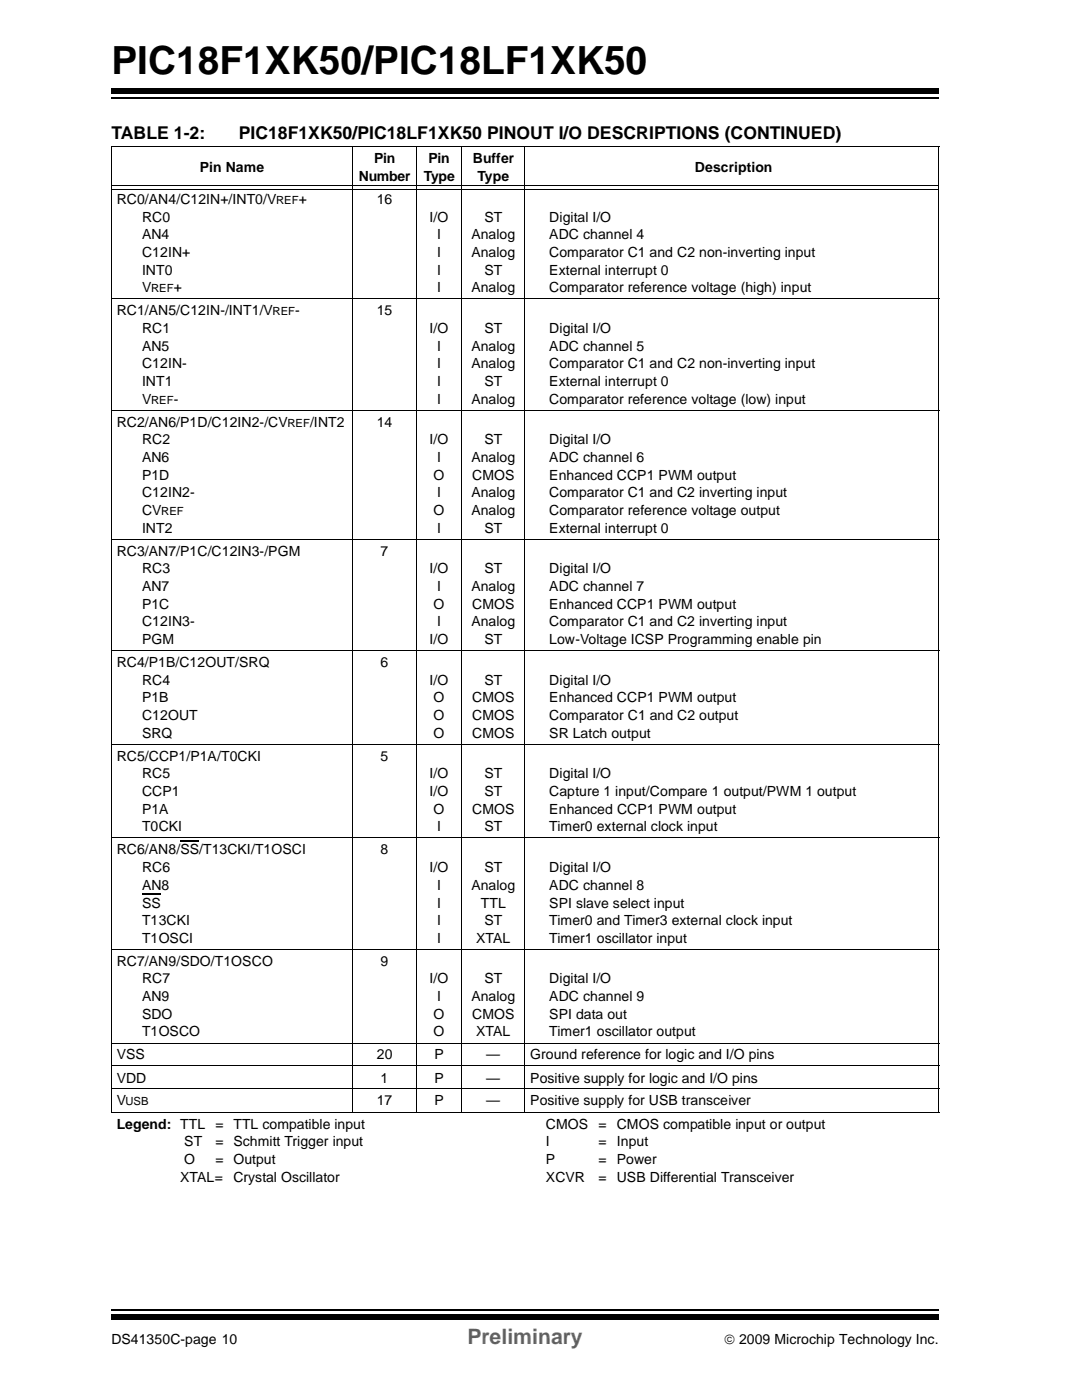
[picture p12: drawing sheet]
<svg xmlns="http://www.w3.org/2000/svg" width="216mm" height="279mm" viewBox="0 0 216 279" stroke-linecap="round" stroke-linejoin="round" font-family="sans-serif">
<defs><g id="words">
<text font-size="7.7" x="22.2" y="14.7">PIC18F1XK50/PIC18LF1XK50</text>
<text font-size="4.2" fill="#656565" x="93.3" y="268.2">Preliminary</text>
<g font-size="3.5">
<text x="22.2" y="27.7">TABLE 1-2:</text>
<text x="47.6" y="27.7">PIC18F1XK50/PIC18LF1XK50 PINOUT I/O DESCRIPTIONS (CONTINUED)</text>
</g>
<g font-size="2.8">
<text x="39.9" y="34.3">Pin Name</text>
<text x="74.6" y="32.6">Pin</text>
<text x="85.5" y="32.6">Pin</text>
<text x="94.3" y="32.6">Buffer</text>
<text x="138.6" y="34.3">Description</text>
<text x="23.3" y="40.7">RC0/AN4/C12IN+/INT0/V</text>
<text x="59.6" y="40.7">+</text>
<text x="71.6" y="36.1">Number</text>
<text x="75.2" y="40.7">16</text>
<text x="84.5" y="36.1">Type</text>
<text x="95.2" y="36.1">Type</text>
<text x="28.4" y="44.2">RC0</text>
<text x="28.4" y="47.8">AN4</text>
<text x="85.7" y="44.2">I/O</text>
<text x="87.2" y="47.8">I</text>
<text x="94.1" y="47.8">Analog</text>
<text x="96.6" y="44.2">ST</text>
<text x="109.6" y="44.2">Digital I/O</text>
<text x="109.6" y="47.8">ADC channel 4</text>
<text x="28.4" y="51.3">C12IN+</text>
<text x="87.2" y="51.3">I</text>
<text x="94.1" y="51.3">Analog</text>
<text x="109.6" y="51.3">Comparator C1 and C2 non-inverting input</text>
<text x="28.4" y="54.8">INT0</text>
<text x="28.4" y="58.3">V</text>
<text x="34.7" y="58.3">+</text>
<text x="87.2" y="54.8">I</text>
<text x="87.2" y="58.3">I</text>
<text x="94.1" y="58.3">Analog</text>
<text x="96.6" y="54.8">ST</text>
<text x="109.6" y="54.8">External interrupt 0</text>
<text x="109.6" y="58.3">Comparator reference voltage (high) input</text>
<text x="23.3" y="62.9">RC1/AN5/C12IN-/INT1/V</text>
<text x="58.9" y="62.9">-</text>
<text x="75.2" y="62.9">15</text>
<text x="28.4" y="66.4">RC1</text>
<text x="28.4" y="70">AN5</text>
<text x="85.7" y="66.4">I/O</text>
<text x="87.2" y="70">I</text>
<text x="94.1" y="70">Analog</text>
<text x="96.6" y="66.4">ST</text>
<text x="109.6" y="66.4">Digital I/O</text>
<text x="109.6" y="70">ADC channel 5</text>
<text x="28.4" y="73.5">C12IN-</text>
<text x="28.4" y="77">INT1</text>
<text x="87.2" y="73.5">I</text>
<text x="87.2" y="77">I</text>
<text x="94.1" y="73.5">Analog</text>
<text x="96.6" y="77">ST</text>
<text x="109.6" y="73.5">Comparator C1 and C2 non-inverting input</text>
<text x="109.6" y="77">External interrupt 0</text>
<text x="28.4" y="80.6">V</text>
<text x="34.7" y="80.6">-</text>
<text x="87.2" y="80.6">I</text>
<text x="94.1" y="80.6">Analog</text>
<text x="109.6" y="80.6">Comparator reference voltage (low) input</text>
<text x="23.3" y="85.1">RC2/AN6/P1D/C12IN2-/CV</text>
<text x="28.4" y="88.7">RC2</text>
<text x="61.9" y="85.1">/INT2</text>
<text x="75.2" y="85.1">14</text>
<text x="85.7" y="88.7">I/O</text>
<text x="96.6" y="88.7">ST</text>
<text x="109.6" y="88.7">Digital I/O</text>
<text x="28.4" y="92.2">AN6</text>
<text x="28.4" y="95.7">P1D</text>
<text x="86.5" y="95.7">O</text>
<text x="87.2" y="92.2">I</text>
<text x="94.1" y="92.2">Analog</text>
<text x="94.2" y="95.7">CMOS</text>
<text x="109.6" y="92.2">ADC channel 6</text>
<text x="109.6" y="95.7">Enhanced CCP1 PWM output</text>
<text x="28.4" y="99.2">C12IN2-</text>
<text x="87.2" y="99.2">I</text>
<text x="94.1" y="99.2">Analog</text>
<text x="109.6" y="99.2">Comparator C1 and C2 inverting input</text>
<text x="28.4" y="102.8">CV</text>
<text x="28.4" y="106.3">INT2</text>
<text x="86.5" y="102.8">O</text>
<text x="87.2" y="106.3">I</text>
<text x="94.1" y="102.8">Analog</text>
<text x="96.6" y="106.3">ST</text>
<text x="109.6" y="102.8">Comparator reference voltage output</text>
<text x="109.6" y="106.3">External interrupt 0</text>
<text x="23.3" y="110.9">RC3/AN7/P1C/C12IN3-/PGM</text>
<text x="75.9" y="110.9">7</text>
<text x="28.4" y="114.4">RC3</text>
<text x="28.4" y="118">AN7</text>
<text x="85.7" y="114.4">I/O</text>
<text x="87.2" y="118">I</text>
<text x="94.1" y="118">Analog</text>
<text x="96.6" y="114.4">ST</text>
<text x="109.6" y="114.4">Digital I/O</text>
<text x="109.6" y="118">ADC channel 7</text>
<text x="28.4" y="121.5">P1C</text>
<text x="28.4" y="125">C12IN3-</text>
<text x="86.5" y="121.5">O</text>
<text x="87.2" y="125">I</text>
<text x="94.1" y="125">Analog</text>
<text x="94.2" y="121.5">CMOS</text>
<text x="109.6" y="121.5">Enhanced CCP1 PWM output</text>
<text x="109.6" y="125">Comparator C1 and C2 inverting input</text>
<text x="28.4" y="128.5">PGM</text>
<text x="85.7" y="128.5">I/O</text>
<text x="96.6" y="128.5">ST</text>
<text x="109.6" y="128.5">Low-Voltage ICSP Programming enable pin</text>
<text x="23.3" y="133.1">RC4/P1B/C12OUT/SRQ</text>
<text x="28.4" y="136.7">RC4</text>
<text x="75.9" y="133.1">6</text>
<text x="85.7" y="136.7">I/O</text>
<text x="96.6" y="136.7">ST</text>
<text x="109.6" y="136.7">Digital I/O</text>
<text x="28.4" y="140.2">P1B</text>
<text x="28.4" y="143.7">C12OUT</text>
<text x="86.5" y="140.2">O</text>
<text x="86.5" y="143.7">O</text>
<text x="94.2" y="140.2">CMOS</text>
<text x="94.2" y="143.7">CMOS</text>
<text x="109.6" y="140.2">Enhanced CCP1 PWM output</text>
<text x="109.6" y="143.7">Comparator C1 and C2 output</text>
<text x="28.4" y="147.2">SRQ</text>
<text x="86.5" y="147.2">O</text>
<text x="94.2" y="147.2">CMOS</text>
<text x="109.6" y="147.2">SR Latch output</text>
<text x="23.3" y="151.8">RC5/CCP1/P1A/T0CKI</text>
<text x="28.4" y="155.3">RC5</text>
<text x="75.9" y="151.8">5</text>
<text x="85.7" y="155.3">I/O</text>
<text x="96.6" y="155.3">ST</text>
<text x="109.6" y="155.3">Digital I/O</text>
<text x="28.4" y="158.9">CCP1</text>
<text x="85.7" y="158.9">I/O</text>
<text x="96.6" y="158.9">ST</text>
<text x="109.6" y="158.9">Capture 1 input/Compare 1 output/PWM 1 output</text>
<text x="28.4" y="162.4">P1A</text>
<text x="28.4" y="165.9">T0CKI</text>
<text x="86.5" y="162.4">O</text>
<text x="87.2" y="165.9">I</text>
<text x="94.2" y="162.4">CMOS</text>
<text x="96.6" y="165.9">ST</text>
<text x="109.6" y="162.4">Enhanced CCP1 PWM output</text>
<text x="109.6" y="165.9">Timer0 external clock input</text>
<text x="23.3" y="170.5">RC6/AN8/SS/T13CKI/T1OSCI</text>
<text x="75.9" y="170.5">8</text>
<text x="28.4" y="174">RC6</text>
<text x="28.4" y="177.6">AN8</text>
<text x="85.7" y="174">I/O</text>
<text x="87.2" y="177.6">I</text>
<text x="94.1" y="177.6">Analog</text>
<text x="96.6" y="174">ST</text>
<text x="109.6" y="174">Digital I/O</text>
<text x="109.6" y="177.6">ADC channel 8</text>
<text x="28.4" y="181.1">SS</text>
<text x="28.4" y="184.6">T13CKI</text>
<text x="87.2" y="181.1">I</text>
<text x="87.2" y="184.6">I</text>
<text x="95.9" y="181.1">TTL</text>
<text x="96.6" y="184.6">ST</text>
<text x="109.6" y="181.1">SPI slave select input</text>
<text x="109.6" y="184.6">Timer0 and Timer3 external clock input</text>
<text x="28.4" y="188.1">T1OSCI</text>
<text x="87.2" y="188.1">I</text>
<text x="95" y="188.1">XTAL</text>
<text x="109.6" y="188.1">Timer1 oscillator input</text>
<text x="23.3" y="192.8">RC7/AN9/SDO/T1OSCO</text>
<text x="28.4" y="196.3">RC7</text>
<text x="75.9" y="192.8">9</text>
<text x="85.7" y="196.3">I/O</text>
<text x="96.6" y="196.3">ST</text>
<text x="109.6" y="196.3">Digital I/O</text>
<text x="28.4" y="199.8">AN9</text>
<text x="28.4" y="203.3">SDO</text>
<text x="86.5" y="203.3">O</text>
<text x="87.2" y="199.8">I</text>
<text x="94.1" y="199.8">Analog</text>
<text x="94.2" y="203.3">CMOS</text>
<text x="109.6" y="199.8">ADC channel 9</text>
<text x="109.6" y="203.3">SPI data out</text>
<text x="28.4" y="206.9">T1OSCO</text>
<text x="86.5" y="206.9">O</text>
<text x="95" y="206.9">XTAL</text>
<text x="109.6" y="206.9">Timer1 oscillator output</text>
<text x="23.3" y="211.4">VSS</text>
<text x="75.2" y="211.4">20</text>
<text x="86.7" y="211.4">P</text>
<text x="97" y="211.4">—</text>
<text x="105.8" y="211.4">Ground reference for logic and I/O pins</text>
<text x="23.3" y="216">VDD</text>
<text x="23.3" y="220.6">V</text>
<text x="75.2" y="220.6">17</text>
<text x="75.9" y="216">1</text>
<text x="86.7" y="220.6">P</text>
<text x="86.7" y="216">P</text>
<text x="97" y="220.6">—</text>
<text x="97" y="216">—</text>
<text x="105.8" y="220.6">Positive supply for USB transceiver</text>
<text x="105.8" y="216">Positive supply for logic and I/O pins</text>
<text x="23.3" y="225.2">Legend: TTL</text>
<text x="43" y="225.2">=</text>
<text x="46.6" y="225.2">TTL compatible input</text>
<text x="108.9" y="225.2">CMOS</text>
<text x="119.4" y="225.2">=</text>
<text x="123.1" y="225.2">CMOS compatible input or output</text>
<text x="36.7" y="232.3">O</text>
<text x="36.7" y="228.7">ST</text>
<text x="43" y="232.3">=</text>
<text x="43" y="228.7">=</text>
<text x="46.6" y="232.3">Output</text>
<text x="46.6" y="228.7">Schmitt Trigger input</text>
<text x="108.9" y="232.3">P</text>
<text x="108.9" y="228.7">I</text>
<text x="119.4" y="232.3">=</text>
<text x="119.4" y="228.7">=</text>
<text x="123.1" y="232.3">Power</text>
<text x="123.1" y="228.7">Input</text>
<text x="36" y="235.8">XTAL=</text>
<text x="46.6" y="235.8">Crystal Oscillator</text>
<text x="108.9" y="235.8">XCVR</text>
<text x="119.4" y="235.8">=</text>
<text x="123.1" y="235.8">USB Differential Transceiver</text>
<text x="22.2" y="268.2">DS41350C-page 10</text>
<text x="144.5" y="268.2">© 2009 Microchip Technology Inc.</text>
</g>
<g font-size="2.2">
<text x="55.1" y="40.7">REF</text>
<text x="30.1" y="58.3">REF</text>
<text x="54.4" y="62.9">REF</text>
<text x="30.1" y="80.6">REF</text>
<text x="57.4" y="85.1">REF</text>
<text x="32.2" y="102.8">REF</text>
<text x="25.1" y="220.6">USB</text>
</g>
</g></defs>
<path d="M22.2 19.6h165.1" fill="none" stroke="#000" stroke-width=".34"/>
<path d="M22.2 17.7h165.1v1.1h-165.1z" fill="#000"/>
<path d="M22.2 260.4h165.1v5.9h-165.1z" fill="#fff"/>
<path d="M22.2 261.4h165.1" fill="none" stroke="#000" stroke-width=".34"/>
<path d="M22.2 262.4h165.1v1.1h-165.1z" fill="#000"/>
<path d="M28.4 178.5h3.7M36 167.9h3.8" fill="none" stroke="#000" stroke-width=".21"/>
<g fill="none" stroke="#000" stroke-width=".2">
<path d="M22.1 29.3h165.3M22.2 29.4v192.4M22.3 37h164.9M22.3 37.9h164.9M70.4 29.2v192.8M83.1 29.2v192.8M92.2 29.2v192.8M104.7 29.2v192.8M187.3 29.4v192.4M22.1 59.6h165.3M22.1 81.8h165.3M22.1 107.6h165.3"/>
<path d="M22.1 129.9h165.3M22.1 148.5h165.3M22.1 167.2h165.3M22.1 189.5h165.3M22.1 208.2h165.3M22.1 212.7h165.3M22.1 217.3h165.3M22.1 221.9h165.3"/>
</g>
<use href="#words"/>
</svg>
